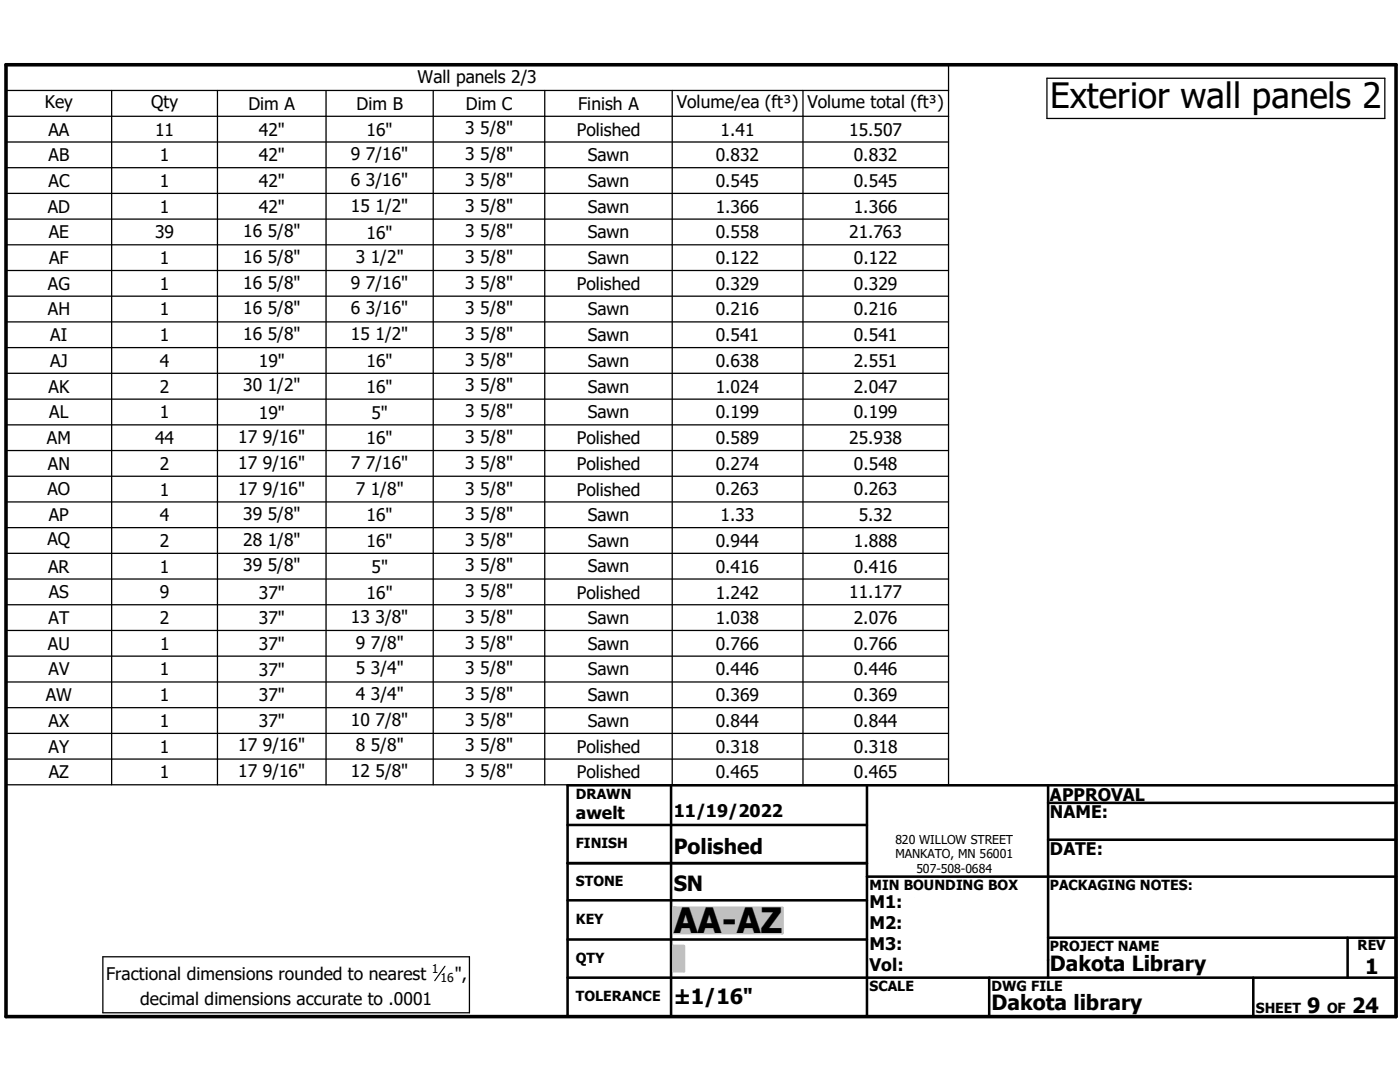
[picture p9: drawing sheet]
<svg xmlns="http://www.w3.org/2000/svg" width="279mm" height="216mm" viewBox="0 0 279 216" stroke-linecap="round" stroke-linejoin="round" font-family="sans-serif">
<defs><g id="words">
<g font-size="7">
<text x="209.6" y="21.6">Exterior wall panels 2</text>
<text x="134.5" y="186.2">AA-AZ</text>
</g>
<g font-size="4.2">
<text x="134.4" y="170.3">Polished</text>
<text x="134.4" y="177.9">SN</text>
<text x="209.5" y="193.7">Dakota Library</text>
<text x="272.5" y="194.4">1</text>
<text x="134.4" y="200.4">±1/16&quot;</text>
<text x="197.9" y="201.5">Dakota library</text>
<text x="260.9" y="202.2">9</text>
<text x="269.8" y="202.2">24</text>
</g>
<g font-size="3.5">
<text x="83.3" y="16.5">Wall panels 2/3</text>
<text x="8.9" y="21.5">Key</text>
<text x="30.2" y="21.6">Qty</text>
<text x="49.6" y="21.9">Dim A</text>
<text x="71.2" y="21.9">Dim B</text>
<text x="93" y="21.9">Dim C</text>
<text x="115.4" y="21.9">Finish A</text>
<text x="135" y="21.6">Volume/ea (ft³)</text>
<text x="161.1" y="21.6">Volume total (ft³)</text>
<text x="9.7" y="27.1">AA</text>
<text x="30.9" y="27.1">11</text>
<text x="51.6" y="27.1">42&quot;</text>
<text x="73.2" y="27.1">16&quot;</text>
<text x="92.8" y="26.8">3 5/8&quot;</text>
<text x="115.1" y="27.1">Polished</text>
<text x="143.8" y="27.1">1.41</text>
<text x="169.5" y="27.1">15.507</text>
<text x="9.7" y="32.2">AB</text>
<text x="31.9" y="32.2">1</text>
<text x="51.6" y="32.2">42&quot;</text>
<text x="70" y="32">9 7/16&quot;</text>
<text x="92.8" y="32">3 5/8&quot;</text>
<text x="117.3" y="32.2">Sawn</text>
<text x="142.8" y="32.2">0.832</text>
<text x="170.4" y="32.2">0.832</text>
<text x="9.7" y="37.3">AC</text>
<text x="31.9" y="37.3">1</text>
<text x="51.6" y="37.4">42&quot;</text>
<text x="70" y="37.1">6 3/16&quot;</text>
<text x="92.8" y="37.1">3 5/8&quot;</text>
<text x="117.3" y="37.3">Sawn</text>
<text x="142.8" y="37.3">0.545</text>
<text x="170.4" y="37.3">0.545</text>
<text x="9.5" y="42.4">AD</text>
<text x="9.7" y="47.5">AE</text>
<text x="31" y="47.5">39</text>
<text x="31.9" y="42.5">1</text>
<text x="48.5" y="47.4">16 5/8&quot;</text>
<text x="51.6" y="42.5">42&quot;</text>
<text x="70" y="42.2">15 1/2&quot;</text>
<text x="73.2" y="47.6">16&quot;</text>
<text x="92.8" y="47.4">3 5/8&quot;</text>
<text x="92.8" y="42.2">3 5/8&quot;</text>
<text x="117.3" y="42.4">Sawn</text>
<text x="117.3" y="47.5">Sawn</text>
<text x="142.8" y="42.4">1.366</text>
<text x="142.8" y="47.5">0.558</text>
<text x="169.5" y="47.5">21.763</text>
<text x="170.4" y="42.4">1.366</text>
<text x="9.8" y="52.7">AF</text>
<text x="31.9" y="52.7">1</text>
<text x="48.5" y="52.5">16 5/8&quot;</text>
<text x="71" y="52.5">3 1/2&quot;</text>
<text x="92.8" y="52.5">3 5/8&quot;</text>
<text x="117.3" y="52.7">Sawn</text>
<text x="142.8" y="52.7">0.122</text>
<text x="170.4" y="52.7">0.122</text>
<text x="9.5" y="57.8">AG</text>
<text x="31.9" y="57.8">1</text>
<text x="48.5" y="57.6">16 5/8&quot;</text>
<text x="70" y="57.6">9 7/16&quot;</text>
<text x="92.8" y="57.6">3 5/8&quot;</text>
<text x="115.1" y="57.9">Polished</text>
<text x="142.8" y="57.8">0.329</text>
<text x="170.4" y="57.8">0.329</text>
<text x="9.5" y="62.9">AH</text>
<text x="31.9" y="62.9">1</text>
<text x="48.5" y="62.7">16 5/8&quot;</text>
<text x="70" y="62.7">6 3/16&quot;</text>
<text x="92.8" y="62.7">3 5/8&quot;</text>
<text x="117.3" y="62.9">Sawn</text>
<text x="142.8" y="62.9">0.216</text>
<text x="170.4" y="62.9">0.216</text>
<text x="10" y="68.1">AI</text>
<text x="31.9" y="68.1">1</text>
<text x="48.5" y="67.9">16 5/8&quot;</text>
<text x="70" y="67.9">15 1/2&quot;</text>
<text x="92.8" y="67.9">3 5/8&quot;</text>
<text x="117.3" y="68.1">Sawn</text>
<text x="142.8" y="68.1">0.541</text>
<text x="170.4" y="68.1">0.541</text>
<text x="10" y="73.2">AJ</text>
<text x="31.9" y="73.2">4</text>
<text x="51.6" y="73.2">19&quot;</text>
<text x="73.2" y="73.2">16&quot;</text>
<text x="92.8" y="73">3 5/8&quot;</text>
<text x="117.3" y="73.2">Sawn</text>
<text x="142.8" y="73.2">0.638</text>
<text x="170.4" y="73.2">2.551</text>
<text x="9.7" y="78.4">AK</text>
<text x="9.8" y="83.5">AL</text>
<text x="31.9" y="83.5">1</text>
<text x="31.9" y="78.4">2</text>
<text x="48.5" y="78.1">30 1/2&quot;</text>
<text x="51.6" y="83.5">19&quot;</text>
<text x="73.2" y="78.4">16&quot;</text>
<text x="74.1" y="83.5">5&quot;</text>
<text x="92.8" y="78.1">3 5/8&quot;</text>
<text x="92.8" y="83.3">3 5/8&quot;</text>
<text x="117.3" y="78.4">Sawn</text>
<text x="117.3" y="83.5">Sawn</text>
<text x="142.8" y="78.4">1.024</text>
<text x="142.8" y="83.5">0.199</text>
<text x="170.4" y="78.4">2.047</text>
<text x="170.4" y="83.5">0.199</text>
<text x="9.4" y="88.6">AM</text>
<text x="31" y="88.6">44</text>
<text x="47.5" y="88.4">17 9/16&quot;</text>
<text x="73.2" y="88.6">16&quot;</text>
<text x="92.8" y="88.4">3 5/8&quot;</text>
<text x="115.1" y="88.6">Polished</text>
<text x="142.8" y="88.6">0.589</text>
<text x="169.4" y="88.6">25.938</text>
<text x="9.5" y="93.7">AN</text>
<text x="31.9" y="93.8">2</text>
<text x="47.5" y="93.5">17 9/16&quot;</text>
<text x="70" y="93.5">7 7/16&quot;</text>
<text x="92.8" y="93.5">3 5/8&quot;</text>
<text x="115.1" y="93.8">Polished</text>
<text x="142.8" y="93.7">0.274</text>
<text x="170.4" y="93.7">0.548</text>
<text x="9.5" y="98.8">AO</text>
<text x="31.9" y="98.9">1</text>
<text x="47.5" y="98.7">17 9/16&quot;</text>
<text x="71" y="98.7">7 1/8&quot;</text>
<text x="92.8" y="98.7">3 5/8&quot;</text>
<text x="115.1" y="98.9">Polished</text>
<text x="142.8" y="98.8">0.263</text>
<text x="170.4" y="98.8">0.263</text>
<text x="9.7" y="104">AP</text>
<text x="31.9" y="104">4</text>
<text x="48.5" y="103.8">39 5/8&quot;</text>
<text x="73.2" y="104.1">16&quot;</text>
<text x="92.8" y="103.8">3 5/8&quot;</text>
<text x="117.3" y="104">Sawn</text>
<text x="143.8" y="104">1.33</text>
<text x="171.4" y="104">5.32</text>
<text x="9.5" y="108.8">AQ</text>
<text x="31.9" y="109.1">2</text>
<text x="48.5" y="108.9">28 1/8&quot;</text>
<text x="73.2" y="109.1">16&quot;</text>
<text x="92.8" y="108.9">3 5/8&quot;</text>
<text x="117.3" y="109.1">Sawn</text>
<text x="142.8" y="109.1">0.944</text>
<text x="170.4" y="109.1">1.888</text>
<text x="9.6" y="114.3">AR</text>
<text x="9.7" y="119.4">AS</text>
<text x="31.9" y="114.3">1</text>
<text x="31.9" y="119.4">9</text>
<text x="48.5" y="114">39 5/8&quot;</text>
<text x="51.6" y="119.4">37&quot;</text>
<text x="73.1" y="119.4">16&quot;</text>
<text x="74.1" y="114.3">5&quot;</text>
<text x="92.8" y="114">3 5/8&quot;</text>
<text x="92.8" y="119.2">3 5/8&quot;</text>
<text x="115.1" y="119.4">Polished</text>
<text x="117.3" y="114.2">Sawn</text>
<text x="142.8" y="114.3">0.416</text>
<text x="142.8" y="119.4">1.242</text>
<text x="169.5" y="119.4">11.177</text>
<text x="170.4" y="114.3">0.416</text>
<text x="9.7" y="124.5">AT</text>
<text x="31.9" y="124.5">2</text>
<text x="51.6" y="124.5">37&quot;</text>
<text x="70" y="124.3">13 3/8&quot;</text>
<text x="92.8" y="124.3">3 5/8&quot;</text>
<text x="117.3" y="124.5">Sawn</text>
<text x="142.8" y="124.5">1.038</text>
<text x="170.4" y="124.5">2.076</text>
<text x="9.6" y="129.6">AU</text>
<text x="31.9" y="129.6">1</text>
<text x="51.6" y="129.7">37&quot;</text>
<text x="71" y="129.4">9 7/8&quot;</text>
<text x="92.8" y="129.4">3 5/8&quot;</text>
<text x="117.3" y="129.6">Sawn</text>
<text x="142.8" y="129.6">0.766</text>
<text x="170.4" y="129.6">0.766</text>
<text x="9.7" y="134.7">AV</text>
<text x="31.9" y="134.7">1</text>
<text x="51.6" y="134.8">37&quot;</text>
<text x="71" y="134.5">5 3/4&quot;</text>
<text x="92.8" y="134.5">3 5/8&quot;</text>
<text x="117.3" y="134.7">Sawn</text>
<text x="142.8" y="134.7">0.446</text>
<text x="170.4" y="134.7">0.446</text>
<text x="9.1" y="139.9">AW</text>
<text x="31.9" y="139.9">1</text>
<text x="51.6" y="139.9">37&quot;</text>
<text x="71" y="139.7">4 3/4&quot;</text>
<text x="92.8" y="139.7">3 5/8&quot;</text>
<text x="117.3" y="139.9">Sawn</text>
<text x="142.8" y="139.9">0.369</text>
<text x="170.4" y="139.9">0.369</text>
<text x="9.7" y="145">AX</text>
<text x="31.9" y="145">1</text>
<text x="47.5" y="149.9">17 9/16&quot;</text>
<text x="51.6" y="145">37&quot;</text>
<text x="70" y="144.8">10 7/8&quot;</text>
<text x="71" y="149.9">8 5/8&quot;</text>
<text x="92.8" y="149.9">3 5/8&quot;</text>
<text x="92.8" y="144.8">3 5/8&quot;</text>
<text x="117.3" y="145">Sawn</text>
<text x="142.8" y="145">0.844</text>
<text x="170.4" y="145">0.844</text>
<text x="9.7" y="150.2">AY</text>
<text x="9.7" y="155.3">AZ</text>
<text x="31.9" y="150.2">1</text>
<text x="31.9" y="155.3">1</text>
<text x="47.5" y="155.1">17 9/16&quot;</text>
<text x="70" y="155.1">12 5/8&quot;</text>
<text x="92.8" y="155.1">3 5/8&quot;</text>
<text x="115.1" y="150.2">Polished</text>
<text x="115.1" y="155.3">Polished</text>
<text x="142.8" y="155.3">0.465</text>
<text x="142.8" y="150.2">0.318</text>
<text x="170.4" y="155.3">0.465</text>
<text x="170.4" y="150.2">0.318</text>
<text x="209.5" y="159.8">APPROVAL</text>
<text x="114.9" y="163.5">awelt</text>
<text x="134.5" y="163">11/19/2022</text>
<text x="209.5" y="163.2">NAME:</text>
<text x="209.5" y="170.6">DATE:</text>
<text x="173.5" y="181.2">M1: &quot;</text>
<text x="173.5" y="185.4">M2: &quot;</text>
<text x="173.5" y="189.6">M3: &quot;</text>
<text x="21.2" y="195.5">Fractional dimensions rounded to nearest</text>
<text x="90.8" y="195.5">&quot;,</text>
<text x="173.5" y="193.8">Vol: ft³</text>
<text x="28" y="200.5">decimal dimensions accurate to .0001</text>
</g>
<g font-size="2.8">
<text x="114.9" y="159.5">DRAWN</text>
<text x="114.9" y="169.2">FINISH</text>
<text x="114.9" y="176.9">STONE</text>
<text x="173.5" y="177.5">MIN BOUNDING BOX</text>
<text x="209.5" y="177.5">PACKAGING NOTES:</text>
<text x="114.9" y="184.4">KEY</text>
<text x="209.5" y="189.7">PROJECT NAME</text>
<text x="270.9" y="189.6">REV</text>
<text x="114.9" y="192.1">QTY</text>
<text x="173.5" y="197.7">SCALE</text>
<text x="197.9" y="197.7">DWG FILE</text>
<text x="114.9" y="199.7">TOLERANCE</text>
<text x="250.6" y="202.2">SHEET</text>
<text x="264.8" y="202.2">OF</text>
</g>
<g font-size="2.4">
<text x="178.7" y="168.4">820 WILLOW STREET</text>
<text x="178.7" y="171.3">MANKATO, MN 56001</text>
<text x="182.9" y="174.2">507-508-0684</text>
<text x="86.1" y="194.2">1</text>
<text x="87.9" y="196">16</text>
</g>
</g></defs>
<path d="M1.2 12.9h277.4v190h-277.4z" fill="none" stroke="#000" stroke-width=".71"/>
<g fill="none" stroke="#000" stroke-width=".51">
<path d="M113.3 156.7h165.3v46.2h-165.3zM133.9 156.7v46.2M173 156.7v46.2M209.2 156.7v38.4M113.3 179.6h59.7M113.3 164.6h59.7M113.3 172.2h59.7M173 174.9h105.6M209.2 160.2h69.4M209.2 167.6h69.4M113.3 187.5h59.7M113.3 195.1h165.3"/>
<path d="M197.4 195.1v7.8M209.2 187.1h69.4M250.1 195.1v7.8M268.9 187.1v8"/>
</g>
<g fill="#c0c0c0" stroke="#c0c0c0" stroke-width=".51">
<path d="M134.4 188.7h2.1v5.1z"/>
<path d="M134.4 188.7l2.1 5.1h-2.1z"/>
<path d="M134.4 181.1h21.8v5.1z"/>
<path d="M134.4 181.1l21.8 5.1h-21.8z"/>
</g>
<path d="M88.8 192.8l-2 2.9" fill="none" stroke="#000" stroke-width=".23"/>
<g fill="none" stroke="#000" stroke-width=".25">
<path d="M1.2 12.9h188.1v143.7h-188.1zM1.2 18.1h188.1M22.3 18.1v138.5M43.4 18.1v138.5M65.1 18.1v138.5M86.5 18.1v138.5M108.7 18.1v138.5M134.2 18.1v138.5M160.3 18.1v138.5M208.9 15.6h67.5v8h-67.5zM1.2 23.2h188.1M1.2 28.3h188.1"/>
<path d="M1.2 33.5h188.1M1.2 38.6h188.1M1.2 43.7h188.1M1.2 48.8h188.1M1.2 54h188.1M1.2 59.1h188.1M1.2 64.2h188.1M1.2 69.4h188.1M1.2 74.5h188.1M1.2 79.6h188.1M1.2 84.8h188.1M1.2 89.9h188.1"/>
<path d="M1.2 95h188.1M1.2 100.2h188.1M1.2 105.3h188.1M1.2 110.4h188.1M1.2 115.5h188.1M1.2 120.7h188.1M1.2 125.8h188.1M1.2 130.9h188.1M1.2 136.1h188.1M1.2 141.2h188.1M1.2 146.3h188.1M1.2 151.5h188.1"/>
<path d="M20.5 190.9h73.2v11.2h-73.2z"/>
</g>
<g fill="#fff" stroke="#fff" stroke-width=".25">
<path d="M181 178.2h23v16.2z"/>
<path d="M181 178.2l23 16.2h-23z"/>
</g>
<use href="#words"/>
</svg>
